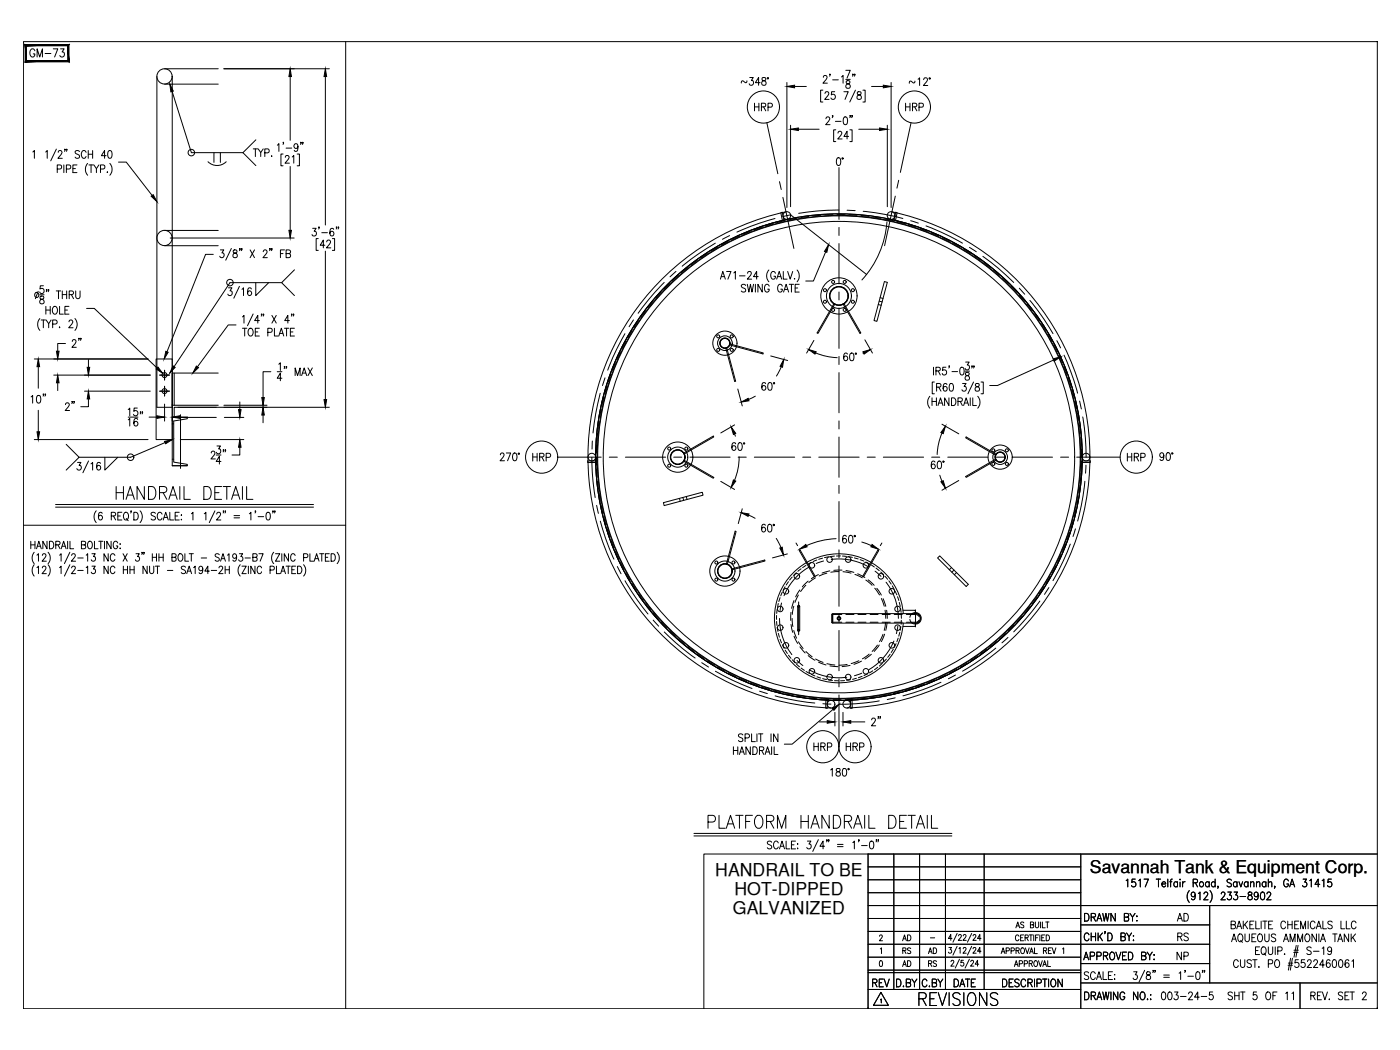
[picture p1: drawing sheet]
<svg xmlns="http://www.w3.org/2000/svg" width="610mm" height="457mm" viewBox="0 0 610 457" stroke-linecap="round" stroke-linejoin="round" font-family="sans-serif">
<defs><g id="words">
<g font-size="9.7">
<text x="49.7" y="218.7">HANDRAIL DETAIL</text>
<text x="307.3" y="361.9">PLATFORM HANDRAIL DETAIL</text>
<text x="399.3" y="439.2">REVISIONS</text>
</g>
<g font-size="7.7">
<text x="311.4" y="381.2">HANDRAIL TO BE</text>
<text x="474.6" y="380.3">Savannah Tank &amp; Equipment Corp.</text>
<text x="319.8" y="389.7">HOT-DIPPED</text>
<text x="319.1" y="398.1">GALVANIZED</text>
</g>
<g font-size="7.5">
<text x="30.3" y="152.4">2&quot;</text>
<text x="12.7" y="176.7">10&quot;</text>
<text x="33.5" y="179.9" transform="rotate(-90 33.5 179.9)">2&quot;</text>
<text x="378.5" y="317.1">2&quot;</text>
<text x="535.5" y="411.7">AQUEOUS AMMONIA TANK</text>
</g>
<g font-size="7.1">
<text x="12" y="26.1">GM-73</text>
<text x="109.4" y="69.5">TYP.</text>
<text x="366.5" y="158.4">60°</text>
<text x="231.1" y="202.1">HRP</text>
<text x="490" y="202.1">HRP</text>
<text x="404.6" y="205.3">60°</text>
<text x="365.8" y="237.8">60°</text>
<text x="353.5" y="328.1">HRP</text>
<text x="367.6" y="328.1">HRP</text>
<text x="535.2" y="405.7">BAKELITE CHEMICALS LLC</text>
<text x="511.9" y="411">RS</text>
<text x="379.2" y="431.1">REV</text>
<text x="389.5" y="431.1">D.BY</text>
<text x="400.8" y="431.1">C.BY</text>
<text x="414.5" y="431.1">DATE</text>
<text x="435.7" y="431.1">DESCRIPTION</text>
<text x="471.3" y="427.9">SCALE:</text>
</g>
<g font-size="6.6">
<text x="327.7" y="49.4">HRP</text>
<text x="393.3" y="49.4">HRP</text>
<text x="330.9" y="171.1">60°</text>
<text x="317.9" y="197.2">60°</text>
<text x="330.9" y="232.8">60°</text>
<text x="12.3" y="240.2">HANDRAIL BOLTING:</text>
<text x="471.3" y="402.2">DRAWN BY:</text>
<text x="511.9" y="402.2">AD</text>
<text x="471" y="419.1">APPROVED BY:</text>
<text x="511.5" y="419.1">NP</text>
<text x="471.3" y="436.4">DRAWING NO.:</text>
<text x="504.8" y="436.4">003-24-5</text>
<text x="533.8" y="436.4">SHT 5 OF 11</text>
<text x="569.7" y="436.4">REV. SET 2</text>
</g>
<text font-size="6.2" x="392.3" y="411">AD</text>
<g font-size="5.7">
<text x="392.3" y="416.3">RS</text>
<text x="403.2" y="416.3">AD</text>
<text x="435" y="416.3">APPROVAL REV 1</text>
<text x="392.3" y="421.9">AD</text>
<text x="403.6" y="421.9">RS</text>
<text x="441" y="421.9">APPROVAL</text>
</g>
<text font-size="2.6" x="404.3" y="409.6">-</text>
</g></defs>
<!-- layer: 0 -->
<g fill="none" stroke="#000" stroke-width=".44">
<path d="M10.2 18.1h589.5v421.1h-589.5zM150.5 18.1v421.1M10.2 228.7h140.3M378 371.9h-71.5v67.3M378 377.5h92.6M378 371.9v67.3M378 371.9h221.7M389.2 371.9v58.9M400.4 371.9v58.9M411.7 371.9v58.9M428.5 371.9v58.9M470.6 371.9v67.3"/>
<path d="M378 383.1h92.6M378 388.7h92.6M378 399.9h92.6M378 394.3h221.7M526.7 394.3v33.7M378 416.8h92.6M378 405.6h92.6M378 411.2h148.7M470.6 419.6h56.1M470.6 402.7h56.1M378 423.5h92.6M378 422.4h92.6"/>
<path d="M378 430.8h92.6M470.6 428h129.1M566.1 428v11.2"/>
</g>
<!-- layer: TEXT -->
<g fill="none" stroke="#000" stroke-width=".44">
<path d="M14.9 245.9a3.9 3.9 0 0 0 0 4.9M14.9 240.5a3.9 3.9 0 0 0 0 4.9M16.1 247.2l.6-.7v3.3M16.1 241.7l.6-.6v3.3M18.4 247.3l.3-.6 .8-.2 .5 1-1.7 2.3h1.9M18.4 241.9l.3-.6 .8-.2 .5 .9-1.7 2.4h1.9M20.9 245.9a3.7 3.7 0 0 1 0 4.9M20.9 240.5a3.7 3.7 0 0 1 0 4.9M25.9 247.2l.7-.7v3.3M25.9 241.7l.7-.6v3.3M30.4 245.9l-2.3 4.9M30.4 240.5l-2.3 4.9"/>
<path d="M31.2 247.3l.3-.6 .7-.2 .6 1-1.7 2.3h1.8M31.2 241.9l.3-.6 .7-.2 .6 .9-1.7 2.4h1.8M33.9 248.4h2.3M33.9 243h2.3M37.5 247.2l.7-.7v3.3M37.5 241.7l.7-.6v3.3M40 246.5h1.5l-.8 1.2a1 1 0 0 1 .8 1.6 1 1 0 0 1-1.8-.2M40 241.1h1.5l-.8 1.2a1 1 0 0 1 .8 1.6 1 1 0 0 1-1.8-.2M47.1 246.5v3.3l-1.8-3.3v3.3M47.1 241.1v3.3l-1.8-3.3v3.3M50 247.3a1.02 1.02 0 0 0-1.2-.8 1.02 1.02 0 0 0-.8 1.2v.9a1.02 1.02 0 0 0 .8 1.2 1.02 1.02 0 0 0 1.2-.8M50 241.9a1.02 1.02 0 0 0-1.2-.8 1.02 1.02 0 0 0-.8 1.2v.8a1.02 1.02 0 0 0 .8 1.3 1.02 1.02 0 0 0 1.2-.8"/>
<path d="M53.6 241.1l1.8 3.3M53.7 246.5v3.3M53.7 248.1h1.8M55.4 241.1l-1.8 3.3M55.5 246.5v3.3M56.6 248.1h1.8M56.6 246.5v3.3M58.4 246.5v3.3M59.2 241.1h1.4l-.7 1.2a.99 .99 0 0 1 .8 1.6 .99 .99 0 0 1-1.7-.2M62 240.6h-.3h.3l-.3 .8M62.8 240.6h-.3h.3l-.3 .8M64.1 246.5v3.3l-1.8-3.3v3.3"/>
<path d="M65.1 246.5v2.3l.8 1 .9-.5 .2-2.8M66.3 241.1v3.3M66.3 242.7h1.8M67.6 246.5h1.9M68.1 241.1v3.3M68.6 246.5v3.3M69.2 242.7h1.9M69.2 241.1v3.3M71.1 241.1v3.3M72.9 248.4h2.4M74.9 242.7l1.5-.2 .2-1.1-1.7-.3v3.3l1.7-.3 .1-.8-.6-.6M78 241.3l.3-.2a1.66 1.66 0 0 1 1.4 1.6 1.66 1.66 0 0 1-1.4 1.7 2.07 2.07 0 0 1-.3-3.1z"/>
<path d="M80.5 241.1v3.3h1.6M80.8 247a.93 .93 0 0 0-1.2-.5 .93 .93 0 0 0-.5 1.1l1.7 1.2a.99 .99 0 0 1-.8 1 .99 .99 0 0 1-1.1-.5M81.3 249.8l1.1-3.3 1 3.3M81.7 248.7h1.3M82.4 241.1h1.8M83.3 241.1v3.3M84.3 247.2l.7-.7v3.3M87.6 243h2.4M88.3 247.6a.88 .88 0 0 1-1.3 .7 .88 .88 0 0 1-.2-1.4 .88 .88 0 0 1 1.4 .1l.1 .6a1.55 1.55 0 0 1-1.1 2.2l-.5-.5M91.2 248.7h-2l1.3-2.2v3.3M92 248.4h2.3M95.4 247.3l.3-.6 .7-.2 .6 1-1.8 2.3h1.9"/>
<path d="M95.5 241.6a.91 .91 0 0 0-1.2-.5 .91 .91 0 0 0-.5 1.1l1.4 .8 .3 .9a1.08 1.08 0 0 1-1.8 0M96 244.4l1.1-3.3 1.1 3.3M96.4 243.3h1.3M98 248.1h1.9M98 246.5v3.3M99 241.7l.7-.6v3.3M99.9 246.5v3.3M103 242.2a.87 .87 0 0 1-1.2 .7 .87 .87 0 0 1-.3-1.3 .87 .87 0 0 1 1.4 0l.1 .6a1.61 1.61 0 0 1-1 2.2l-.6-.5M104.2 241.1h1.4l-.8 1.2a1 1 0 0 1 .9 1.6 1 1 0 0 1-1.8-.2M104.6 245.9a3.7 3.7 0 0 0 0 4.9M105.4 246.5h1.8l-1.8 3.3h1.8M106.7 243h2.3"/>
<path d="M108.1 246.5v3.3M110.1 242.7l1.6-.2 .1-1.1-1.7-.3v3.3l1.7-.3 .2-.8-.7-.6M111 246.5v3.3l-1.8-3.3v3.3M112.7 241.1h1.9l-1.3 3.3M113.9 247.3a1 1 0 0 0-1.2-.8 1 1 0 0 0-.7 1.2v.9a1 1 0 0 0 .7 1.2 1 1 0 0 0 1.2-.8M117.6 248.2l1.6-.1 .1-1.3-1.7-.3v3.3M119.2 240.5a3.7 3.7 0 0 0 0 4.9M120 241.1h1.8l-1.8 3.3h1.8M120.4 246.5v3.3h1.5M122.2 249.8l1.1-3.3 1 3.3M122.6 248.7h1.3M122.7 241.1v3.3"/>
<path d="M124.6 246.5h1.8M125.5 246.5v3.3M125.6 241.1v3.3l-1.8-3.3v3.3M127.1 248.1h1M128.5 241.9a1 1 0 0 0-1.2-.8 1 1 0 0 0-.7 1.2v.8a1 1 0 0 0 .7 1.3 1 1 0 0 0 1.2-.8M128.8 246.5h-1.7v3.3h1.7M129.6 246.5a1.65 1.65 0 0 1 1.9 1.7 1.65 1.65 0 0 1-1.9 1.6zM132.2 245.9a3.7 3.7 0 0 1 0 4.9M132.2 242.8l1.6-.1 .3-.5-.2-.8-1.7-.3v3.3M134.9 241.1v3.3h1.7M136.8 244.4l1.1-3.3 1 3.3M137.2 243.3h1.3"/>
<path d="M139.2 241.1h1.8M140.1 241.1v3.3M141.7 242.7h1M143.4 241.1h-1.7v3.3h1.7M144.2 241.1a1.65 1.65 0 0 1 1.8 1.6 1.65 1.65 0 0 1-1.8 1.7zM146.8 240.5a3.7 3.7 0 0 1 0 4.9M490.4 383.5l.7-.7v3.4M494.3 382.8h-1.3l-.2 1.5a1.04 1.04 0 0 1 1.6 0 1.04 1.04 0 0 1-.2 1.5 1.04 1.04 0 0 1-1.5-.3M495.8 383.5l.7-.7v3.4M498.2 382.8h1.9l-1.4 3.4M503.5 382.8h1.9M504.4 382.8v3.4"/>
<path d="M505.9 384.9h1.7l-.2-.6a.96 .96 0 0 0-1.3 .1 .96 .96 0 0 0 .1 1.4 .96 .96 0 0 0 1.4-.1M508.5 382.8v3.4M509.3 383.9h1M510.4 382.8l-.5 .2-.2 .5v2.7M512.7 384.4l-.2-.3a1.01 1.01 0 0 0-1.4 1 1.01 1.01 0 0 0 1.4 .9l.2-.3M512.7 383.9v2.3M513.8 382.8v.3zM513.8 384.1v2.1M514.9 383.9v2.3M516 383.9a.94 .94 0 0 0-1.1 1M517.8 387.8a3.9 3.9 0 0 0 0 5.1M519.5 384.4l1.7-.1 .2-.5-.2-.8-1.7-.2v3.4"/>
<path d="M520.4 389.6a.9 .9 0 0 1-1 .9 .9 .9 0 0 1-.7-1.1l.8-1a1.98 1.98 0 0 1 .1 3.4l-.6-.2-.2-.3M520.5 384.4l.9 1.8M521.8 389.1l.7-.7v3.4M524.2 389.2l.6-.8 .8 .2 .3 .5-.4 1.1-1.4 1.6h1.9M526.5 384.4a1.06 1.06 0 0 0-1.7 .4 1.06 1.06 0 0 0 1.2 1.4l.5-.5M526.5 383.9v2.3M526.9 387.8a3.9 3.9 0 0 1 0 5.1M529.1 384.4a1.06 1.06 0 0 0-1.8 .4 1.06 1.06 0 0 0 1.3 1.4l.5-.5M529.1 382.8v3.4M530.5 386h-.3h.3l-.3 .8M531.8 389.2l.5-.8 .8 .2 .3 .5-.4 1.1-1.4 1.6h2M534.6 388.4h1.5l-.8 1.3a1.03 1.03 0 0 1 .9 1.6 1.03 1.03 0 0 1-1.8-.1"/>
<path d="M536.2 383.3a1.01 1.01 0 0 0-1.1-.5 1.01 1.01 0 0 0-.8 .8l.3 .5 1.3 .6 .3 1a1.16 1.16 0 0 1-1.9 0M537.4 388.4h1.4l-.8 1.3a1.03 1.03 0 0 1 .9 1.6 1.03 1.03 0 0 1-1.8-.1M538.6 384.4l-.2-.3a1.01 1.01 0 0 0-1.4 1 1.01 1.01 0 0 0 1.4 .9l.2-.3M538.6 383.9v2.3M539.5 383.9l.8 2.3 .8-2.3M539.9 390.4h2.5M543.4 384.4l-.2-.3a1.03 1.03 0 0 0-1.4 1 1.03 1.03 0 0 0 1.4 .9l.2-.3M543.4 383.9v2.3M543.6 388.6v1a1.23 1.23 0 0 1 1.5 .7 1.23 1.23 0 0 1-.5 1.5 1 1 0 0 1-1.3-.8 1 1 0 0 1 .9-1.1l.8-.3 .1-.7a.98 .98 0 0 0-1.5-.3zM544.5 384.6l.7-.7 .7 .2 .1 2.1M544.5 383.9v2.3M547.1 384.6l.7-.7 .7 .2 .1 2.1"/>
<path d="M547.1 383.9v2.3M547.9 389.6a.96 .96 0 0 1-1.4 .8 .96 .96 0 0 1-.3-1.5l.7-.5a1.85 1.85 0 0 1 1 1.8 1.85 1.85 0 0 1-1.1 1.6l-.6-.5M549.2 388.6l.7-.2a2.16 2.16 0 0 1 0 3.4h-.3a2.34 2.34 0 0 1-.4-3.2zM551.2 384.4a1.06 1.06 0 0 0-1.8 .4 1.06 1.06 0 0 0 1.3 1.4l.5-.5M551.2 383.9v2.3M551.7 389.2l.5-.8h.6l.5 .7-.4 1.1-1.4 1.6h2M552.3 384.6l.7-.7 .7 .2 .1 2.1M552.3 382.8v3.4M555.1 386h-.2h.2l-.2 .8M561 383.6a1.07 1.07 0 0 0-1.3-.8 1.07 1.07 0 0 0-.7 1.3v.8a1.06 1.06 0 0 0 1 1.3 1.06 1.06 0 0 0 1-1.3h-.7M561.5 386.2l1.1-3.4 1.1 3.4M562 385.1h1.3"/>
<path d="M567.4 382.8h1.5l-.8 1.3a1.01 1.01 0 0 1 .8 1.6 1.01 1.01 0 0 1-1.7-.2M570.3 383.5l.7-.7v3.4M574.7 385.1h-2.1l1.4-2.3v3.4M575.7 383.5l.7-.7v3.4M579.7 382.8h-1.4l-.1 1.5a1.04 1.04 0 0 1 1.5 0 1.04 1.04 0 0 1-.1 1.5 1.04 1.04 0 0 1-1.6-.3M383 407.7l.2-.5a.69 .69 0 0 1 .9 .2 .69 .69 0 0 1-.2 1l-1 1.2h1.4M383.2 418.4l.3-.1a1.4 1.4 0 0 1 .8 1.3 1.4 1.4 0 0 1-.8 1.2l-.6-1zM383.3 413.2l.5-.5v2.5M413.2 412.6h1.1l-.6 .9a.77 .77 0 0 1 .6 1.2 .77 .77 0 0 1-1.3-.1M414.1 418.7l.2-.4 .6-.2 .4 .8-1.3 1.8h1.4M414.5 408.6h-1.5l1-1.7v2.6M416.8 412l-1.9 3.9"/>
<path d="M416.8 406.5l-1.9 3.8M417.4 407.5l.4-.6 .8 .5-1.3 2.1h1.4M417.6 413l.5-.4v2.5M417.8 417.7l-1.8 3.8M419.4 413.1l.4-.5h.6l.3 .4-.3 .9-1.1 1.2h1.4M419.4 407.5l.2-.5a.69 .69 0 0 1 1 .3 .69 .69 0 0 1-.2 .9l-1.1 1.3h1.4M419.5 418.1h-1l-.1 1.1a.78 .78 0 0 1 1.2 .1 .78 .78 0 0 1-.2 1.1 .78 .78 0 0 1-1.1-.2M422.1 417.7l-1.9 3.8M422.7 418.7l.1-.3a.62 .62 0 0 1 .9-.2 .62 .62 0 0 1 .1 .9l-1.2 1.6h1.4M423.1 412l-1.9 3.9M423.1 406.5l-1.9 3.8M423.7 413.1l.4-.5h.6l.2 .4-1.3 2.1h1.5"/>
<path d="M423.7 407.5l.4-.6 .8 .5-1.3 2.1h1.5M426.2 419.8h-1.6l1-1.7v2.6M427.2 414.2h-1.6l1.1-1.6v2.5M427.2 408.6h-1.6l1.1-1.7v2.6M442.3 404l.9-2.5 .8 2.5M442.7 403.2h1M443.7 407.7a.79 .79 0 0 0-1-.6 .79 .79 0 0 0-.5 1v.6a.79 .79 0 0 0 .5 .9 .79 .79 0 0 0 1-.6M444.4 408.3h.8M445.7 407.1h-1.3v2.5h1.3M445.8 401.8l-.5-.3-.9 .3 .2 .6 1.1 .6 .1 .7-.5 .3-.9-.3M446.3 408.3l1.3-.1v-1l-1.3-.1v2.5M447 408.3l.7 1.3"/>
<path d="M448.2 407.1h1.4M448.7 402.7l1.2-.1 .1-.9-1.3-.2v2.5l1.3-.3 .1-.5-.5-.5M448.9 407.1v2.5M450.1 407.1v2.5M450.8 401.5l.1 2.2 .5 .3 .7-.3 .2-2.2M450.9 408.3h.9M452.3 407.1h-1.4v2.5M452.8 407.1v2.5M453.1 401.5v2.5M453.6 408.3h.8M453.9 401.5v2.5h1.2M454.9 407.1h-1.3v2.5h1.3"/>
<path d="M455.3 401.5h1.5M455.5 407.1a1.28 1.28 0 0 1 1.5 1.3 1.28 1.28 0 0 1-1.5 1.2zM456 401.5v2.5M474.2 407a1.05 1.05 0 0 0-1.3-.7 1.05 1.05 0 0 0-.8 1.3v.8a1.04 1.04 0 0 0 .8 1.2 1.04 1.04 0 0 0 1.3-.8M475.1 406.2v3.4M475.1 407.9h1.9M477 406.2v3.4M478.1 406.2v3.4M478.8 407.7l1.2 1.9M480 406.2l-1.9 2.3M481.3 405.8h-.3h.3l-.3 .8M482.4 406.2a1.71 1.71 0 0 1 1.9 1.7 1.71 1.71 0 0 1-1.9 1.7z"/>
<path d="M488.1 407.9l1.6-.2 .3-.5-.3-.8-1.6-.2v3.4h1.2l.6-.3 .1-.8-.7-.6M490.5 406.2l1.1 1.7v1.7M492.7 406.2l-1.1 1.7M493.6 407.4v.3zM493.6 409.3v.3zM539.2 418.7a1.07 1.07 0 0 0-1.3-.8 1.07 1.07 0 0 0-.8 1.3v.8a1.06 1.06 0 0 0 .8 1.3 1.06 1.06 0 0 0 1.3-.8M540.1 417.9v2.4a.95 .95 0 0 0 1 1 .95 .95 0 0 0 .9-1v-2.4M544.9 418.4a1.01 1.01 0 0 0-1.1-.6 1.01 1.01 0 0 0-.8 .9l.2 .5 1.4 .6 .3 1a1.16 1.16 0 0 1-1.9 0M545.5 417.9h1.9M546.4 417.9v3.4M548.5 412.3h-1.8v3.3h1.8M549.4 412.8l.5-.5a1.83 1.83 0 0 1 1.4 1.5 1.83 1.83 0 0 1-.8 1.8 1.77 1.77 0 0 1-1.1-2.8z"/>
<path d="M550.4 415l.8 1M552.3 419.7l1.6-.2 .3-.5-.3-.9-1.6-.2v3.4M552.3 412.3v2.4a.95 .95 0 0 0 .9 1 .95 .95 0 0 0 1-1v-2.4M555.3 412.3v3.3M555.5 418.1l.3-.2a1.72 1.72 0 0 1 1.4 1.7 1.72 1.72 0 0 1-1.4 1.7 2.13 2.13 0 0 1-.3-3.2zM556.4 414.1l1.6-.2 .3-.5-.1-.8-1.8-.3v3.3M559.2 415.5h.3zM561 419.4h1.9M562 417.3l-1 5.1M562.8 417.3l-1 5.1M563.3 414.7h1.9M564.4 411.7l-1 5.1"/>
<path d="M565.2 411.7l-.9 5.1M565.3 417.9h-1.3l-.1 1.5a1.04 1.04 0 0 1 1.5 0 1.04 1.04 0 0 1-.2 1.5 1.04 1.04 0 0 1-1.5-.3M568.1 417.9h-1.4l-.1 1.5a1.04 1.04 0 0 1 1.5 0 1.04 1.04 0 0 1-.1 1.5 1.04 1.04 0 0 1-1.6-.3M569.3 418.7l.3-.6a.94 .94 0 0 1 1.3 .3 .94 .94 0 0 1-.3 1.3l-1.4 1.6h1.9M570.9 412.8a1.03 1.03 0 0 0-1-.5 1.03 1.03 0 0 0-.9 .8l.3 .5 1.4 .6 .2 .5v.5l-.6 .4-1.3-.4M572 418.7l.3-.6 .8-.2 .6 1-1.8 2.4h1.9M575.7 412.9l.7-.6v3.3M579.1 418.4a.76 .76 0 0 0-1.2-.3l-.3 .5a2.14 2.14 0 0 0 .7 2.7 .96 .96 0 0 0 .9-1.4 .96 .96 0 0 0-1.6-.2l-.1 .5M579.8 413.4l-.1 .5a.93 .93 0 0 1-1.4 .1 .93 .93 0 0 1 0-1.3 .93 .93 0 0 1 1.4 .1l.1 .6a1.58 1.58 0 0 1-1.1 2.2l-.5-.4M580.5 418.1l.7-.2a2.17 2.17 0 0 1 0 3.4h-.3a2.39 2.39 0 0 1-.4-3.2zM583.2 418.1l.7-.2a2.1 2.1 0 0 1 0 3.4h-.3a2.46 2.46 0 0 1-.4-3.2zM587.3 418.4l-.1-.3-.7-.2a1.92 1.92 0 0 0 .1 3.4 .99 .99 0 0 0 .8-1.5 .99 .99 0 0 0-1.6-.1l-.1 .5"/>
<path d="M588.7 418.6l.7-.7v3.4M383.4 435.3l.3-.3v1.7M383.6 432.1l3.2 5.6h-6.4zM493.6 423.1h1.5l-.8 1.3a1.01 1.01 0 0 1 .8 1.6 1.01 1.01 0 0 1-1.7-.1M498.4 422.5l-2.4 5.1M499.3 423.3v1a1.32 1.32 0 0 1 1.5 .5 1.32 1.32 0 0 1-.1 1.6 1.08 1.08 0 0 1-1.7-.8 1.08 1.08 0 0 1 1.5-1.2l.4-.8a.98 .98 0 0 0-1.6-.3zM502.2 422.7h-.3h.3l-.3 .8M503 422.7h-.2h.2l-.2 .8M506.7 424.6h2.5M506.7 425.5h2.5M513.4 423.8l.7-.7v3.4M516.1 422.7h-.2h.2l-.2 .8"/>
<path d="M517.2 425.1h2.5M521 423.3l.7-.2a2.16 2.16 0 0 1 0 3.4h-.3a2.46 2.46 0 0 1-.4-3.2zM523.8 422.7h-.3h.3l-.3 .8M524.6 422.7h-.3h.3l-.3 .8M548.2 420.9v.4zM560.9 420.3h1.9M576.7 420.2h-2.1l1.4-2.3v3.4"/>
<circle cx="523.2" cy="385" r="1.05"/>
</g>
<!-- layer: DIM -->
<g fill="none" stroke="#000" stroke-width=".44">
<path d="M75 39.8l8.3 26.7h22.5M97.5 29.9h45.9M126.4 33.3v27.8M141.7 33.3v64.7M325.2 35.2l-.3 .8-1.7-.8-.4 1M326.5 33.8h1.5l-.8 1.2a1.02 1.02 0 0 1 .8 1.6 1.02 1.02 0 0 1-1.8-.1M331 36h-2.1l1.4-2.2v3.3M331.9 33.9v1a1.34 1.34 0 0 1 1.4 .6 1.34 1.34 0 0 1 0 1.5 1.1 1.1 0 0 1-1.7-.8 1.1 1.1 0 0 1 1.4-1.2l.4-.8a1.01 1.01 0 0 0-1.5-.3zM342.6 35.9v54.5M346 37.6h5.1M358.3 39.3h-1v5.1h1M358.5 33.7l.5-.8 .9 .1 .2 .5-.4 1.1-1.4 1.6h1.9"/>
<path d="M361.5 32.4h-.3h.3l-.3 .8M362.6 34.8h2.4M363.5 39.9h-1.4l-.1 1.5a1.05 1.05 0 0 1 1.5 0 1.05 1.05 0 0 1-.2 1.6 1.05 1.05 0 0 1-1.5-.4M366.4 33.5l.7-.6v3.3M367.4 39.9h1.9l-1.4 3.4M368.3 30.6h1.9l-1.4 3.4M368.3 34.6h1.9M368.6 35.3v.9a1.36 1.36 0 0 1 1.4 .6 1.36 1.36 0 0 1-.1 1.5 1.1 1.1 0 0 1-1.7-.7 1.1 1.1 0 0 1 1.5-1.2l.4-.8a.98 .98 0 0 0-1.5-.3zM371.5 32.4h-.3h.3l-.3 .8M372.3 32.4h-.3h.3l-.3 .8M372.5 39.3l-2.5 5.1M375.7 39.3h1v5.1h-1"/>
<path d="M379.5 37.6h5.1M388 35.9v54.5M398.4 35.3l-.4 .8-1.6-.8-.5 1M399.7 34.5l.7-.6v3.3M402.2 34.7l.5-.8 .9 .1 .2 .5-.4 1.1-1.3 1.6h1.9M344.2 54.5v35.5M347.6 56.3h9.1M359.2 40.7l.3-.6 .8-.2 .6 1-1.8 2.4h1.9M359.6 51.7l.6-.8h.6l.5 .6-.4 1.2-1.4 1.6h1.9M362.7 50.4h-.3h.3l-.3 .8M363.8 52.8h2.4M363.9 56.5h-.9v5.2h.9"/>
<path d="M364.9 58l.5-.8h.6l.6 .6-.5 1.1-1.3 1.6h1.9M367.6 51.1l.6-.2a2.16 2.16 0 0 1 0 3.4h-.3a2.39 2.39 0 0 1-.3-3.2zM369.5 59.4h-2l1.3-2.2v3.3M370.1 56.5h.9v5.2h-.9M370.3 50.4h-.3h.3l-.3 .8M371.1 50.4h-.3h.3l-.3 .8M373.4 40.1v.9a1.35 1.35 0 0 1 1.4 .6 1.35 1.35 0 0 1 0 1.5 1.09 1.09 0 0 1-1.7-.7 1.09 1.09 0 0 1 1.4-1.2l.4-.8a1.06 1.06 0 0 0-1.5-.3zM373.9 56.3h9.1M386.4 54.5v35.5M14.3 66.2l.7-.7v3.4M19.9 66.2l.7-.7v3.4M24.5 64.9l-2.4 5.1"/>
<path d="M24.9 73.6l1.7-.2 .1-1.3-1.8-.3v3.4M25.3 66.4l.6-.9h.5l.6 .7-.4 1.1-1.4 1.6h1.9M27.8 71.8v3.4M28.3 65.1h-.2h.2l-.2 .8M28.9 73.6l1.6-.2 .3-.5-.1-.8-1.8-.3v3.4M29.2 65.1h-.3h.3l-.3 .8M31.7 73.4h1.1M33.5 71.8h-1.8v3.4h1.8M34.6 66a.95 .95 0 0 0-1.2-.5 .95 .95 0 0 0-.6 1.2l1.7 .9a.81 .81 0 0 1-.6 1.3l-1.2-.5M37.5 66.4a1.06 1.06 0 0 0-1.3-.8 1.06 1.06 0 0 0-.8 1.2v.8a1.07 1.07 0 0 0 .8 1.3 1.07 1.07 0 0 0 1.3-.8M38.2 71.2a3.8 3.8 0 0 0 0 5.1M38.4 65.5v3.4"/>
<path d="M38.4 67.2h1.9M38.7 71.8h1.9M39.7 71.8v3.4M40.3 65.5v3.4M40.9 71.8l1.1 1.6v1.8M43.1 71.8l-1.1 1.6M43.8 73.6l1.6-.2 .3-.5-.2-.8-1.7-.3v3.4M46.2 67.8h-2.1l1.4-2.3v3.4M46.6 75h.3zM47.3 65.7l.7-.2a2.16 2.16 0 0 1 0 3.4h-.3a2.39 2.39 0 0 1-.4-3.2zM47.8 71.2a3.8 3.8 0 0 1 0 5.1M51.6 70.6h3.4l11.2 14.5"/>
<path d="M90.6 70.4a5.6 5.6 0 0 0 7.9 0M93.2 66.5v4.2M96 66.5v4.2M105.8 66.5l5.6 5.6M111.4 60.9l-5.6 5.6M123.3 67.1h-1v5.1h1M123.5 62.1h-.3h.3l-.3 .8M124.2 68.5l.6-.8h.5l.6 .6-.4 1.1-1.4 1.6h1.9M124.6 64.5h2.4M126.4 72.5v27.8M127.2 68.3l.7-.6v3.3M129.4 67.1h1v5.1h-1"/>
<path d="M129.7 63.7a.91 .91 0 0 1-1 1 .91 .91 0 0 1-.7-1.2l.8-1a1.98 1.98 0 0 1 .1 3.4l-.8-.4M131.1 62.1h-.3h.3l-.3 .8M131.9 62.1h-.3h.3l-.3 .8M364.6 68.8l.7-.1a2.16 2.16 0 0 1 0 3.4h-.3a2.39 2.39 0 0 1-.4-3.3zM136.1 99.4h1.6l-.9 1.3a1.02 1.02 0 0 1 .9 1.6 1.02 1.02 0 0 1-1.8-.2M139 98.9h-.3h.3l-.3 .8M145.3 99.9l-.8-.5a1.89 1.89 0 0 0 .1 3.4 .95 .95 0 0 0 .9-1 .95 .95 0 0 0-.9-.9 .95 .95 0 0 0-1 .8M146.6 98.9h-.2h.2l-.2 .8M147.5 98.9h-.3h.3l-.3 .8M74.1 103.6h54M92.9 110.8h-3.4l-16.8 42.4M96 108.8h1.4l-.8 1.3a1 1 0 0 1 .8 1.6 1 1 0 0 1-1.7-.1"/>
<path d="M100.7 108.2l-2.4 5.1M101.7 109v1a1.32 1.32 0 0 1 1.4 .5 1.32 1.32 0 0 1-.1 1.5 1.08 1.08 0 0 1-1.7-.7 1.08 1.08 0 0 1 1.5-1.2l.4-.8a.98 .98 0 0 0-1.5-.3zM104.5 108.3h-.2h.2l-.2 .8M105.4 108.3h-.3h.3l-.3 .8M108.9 108.8l1.9 3.4M110.8 108.8l-1.9 3.4M114.6 109.6l.6-.8h.5l.6 .6-.4 1.2-1.4 1.6h1.9M117.6 108.3h-.2h.2l-.2 .8M118.4 108.3h-.2h.2l-.2 .8M122.1 110.4h1.1M123.9 108.8h-1.8v3.4M124.6 110.4l1.6-.1 .3-.5-.3-.8-1.6-.2v3.4h1.2l.6-.3 .1-.8-.7-.7"/>
<path d="M128.2 117.5l-5.6 5.6 5.6 5.6M138.6 103.9h-.9v5.1h.9M140.1 101.3h2.5M141.5 106.8h-2.1l1.4-2.3v3.4M141.7 109.4v64.6M142.3 105.3l.5-.8h.6l.5 .7-.4 1.1-1.4 1.6h1.9M144.7 103.9h1v5.1h-1M316.4 118.2h1.9l-1.4 3.4M319.5 118.8l.7-.6v3.4M325.5 119l.6-.8h.5l.5 .6-.3 1.1-1.4 1.7h1.9M334.8 117.6a3.8 3.8 0 0 0 0 5.1M337.6 119a1.04 1.04 0 0 0-1.2-.8 1.04 1.04 0 0 0-.8 1.3v.8a1.05 1.05 0 0 0 1 1.3 1.05 1.05 0 0 0 1-1.3h-.6"/>
<path d="M341.1 118.2v3.4h1.6M343 118.2l1.1 3.4 1.1-3.4M347.1 117.6a3.9 3.9 0 0 1 0 5.1M359.5 109.7l-5.3 12.7h-3.4M16.6 126.8l-1.2 3.3M17.3 128.4h1.9M17.3 138.7a4 4 0 0 0 0 5.2M17.6 129.1v1a1.32 1.32 0 0 1 1.4 .5 1.32 1.32 0 0 1-.1 1.5 1.1 1.1 0 0 1-1.7-.7 1.1 1.1 0 0 1 1.5-1.2l.4-.8a1.01 1.01 0 0 0-1.5-.3zM17.9 139.3h1.9M18.9 139.3v3.4M18.9 124.4h-1.3l-.2 1.5a1.05 1.05 0 0 1 1.6 0 1.05 1.05 0 0 1-.2 1.5 1.05 1.05 0 0 1-1.5-.3M20 133.4v3.4"/>
<path d="M20 135h1.9M20.1 139.3l1.1 1.6v1.8M20.4 126.2h-.3h.3l-.3 .8M21.2 126.2h-.2h.2l-.2 .8M21.9 133.4v3.4M22.3 139.3l-1.1 1.6M23.4 133.6a1.56 1.56 0 0 1 1.7 .8 1.56 1.56 0 0 1-.4 1.9l-.2 .3a1.56 1.56 0 0 1-1.8-.8 1.56 1.56 0 0 1 .4-1.9zM24.5 126.7h1.9M25.5 126.7v3.4M25.9 133.4v3.4h1.7M27.1 126.7v3.4M27.1 128.3h1.9"/>
<path d="M28.3 135h1.1M29 126.7v3.4M30 133.4h-1.7v3.4h1.7M30.1 128.3l1.6-.2 .3-.5-.3-.8-1.6-.1v3.4M31.1 128.3l.9 1.8M32.6 138.7a3.9 3.9 0 0 1 0 5.2M33 126.7v2.4a.95 .95 0 0 0 .9 1 .95 .95 0 0 0 1-1v-2.4M37.7 134.3h3.3l27.4 25.9M99.5 125.3h1.5l-.9 1.3a1.02 1.02 0 0 1 .9 1.6 1.02 1.02 0 0 1-1.8-.1M104.3 124.7l-2.5 5.2M105.4 126l.6-.7v3.4M105.6 138l.6-.7v3.4"/>
<path d="M109.4 125.8l-.1-.3-.7-.2a1.96 1.96 0 0 0 .1 3.4 1 1 0 0 0 .9-1.3 1 1 0 0 0-1.4-.6l-.4 .8M110.2 136.7l-2.4 5.1M111.4 123.1v5.6l5.6-5.6M112.9 139.6h-2l1.4-2.3v3.4M114 136.8h-.3h.3l-.3 .8M114.8 136.8h-.2h.2l-.2 .8M118.4 137.3l1.9 3.4M120.3 137.3l-1.9 3.4M122.6 123.1h-22.5l-24.3 36.6M126 139.6h-2l1.3-2.3v3.4M127.1 136.8h-.2h.2l-.2 .8M127.9 136.8h-.2h.2l-.2 .8"/>
<path d="M313.7 121.6l1-3.4 1.1 3.4M314.1 120.5h1.3M322 120.1h2.4M324.7 124.3a1.01 1.01 0 0 0-1.1-.5 1.01 1.01 0 0 0-.8 .8l.3 .5 1.3 .6 .3 1a1.16 1.16 0 0 1-1.9 0M325.4 123.8l.7 3.4 .7-3.4 .6 3.4 .7-3.4M328.9 123.8v3.4M330.1 120.5h-2l1.4-2.3v3.4M331.9 123.8v3.4l-1.9-3.4v3.4M334.9 124.6a1.05 1.05 0 0 0-1.3-.8 1.05 1.05 0 0 0-.7 1.3v.8a1.05 1.05 0 0 0 1 1.3 1.05 1.05 0 0 0 1-1.3h-.7M338.2 121.6l1.1-3.4 1.1 3.4M338.6 120.5h1.4M340.6 124.6a1.05 1.05 0 0 0-1.2-.8 1.05 1.05 0 0 0-.8 1.3v.8a1.05 1.05 0 0 0 1 1.3 1.05 1.05 0 0 0 1-1.3h-.6"/>
<path d="M341.2 127.2l1.1-3.4 1.1 3.4M341.6 126h1.4M343.6 123.8h2M344.6 123.8v3.4M346 121.3v.3zM346.2 125.4h1.1M348 123.8h-1.8v3.4h1.8M14.9 156.3h49.6M16.7 159.7v9.4M22.9 141.1l1.7-.2 .3-.4-.3-1-1.7-.2v3.4M25.9 142.4v.3zM28.5 149.6h-3.4v3.3"/>
<path d="M30 140.1l.3-.6a.94 .94 0 0 1 1.3 .3 .94 .94 0 0 1-.3 1.3l-1.4 1.6h1.9M38.5 156.6v3.3M102.8 141.5h-3.4l-13.4 18.2M105.6 142.9h1.9M106.5 142.9v3.4M108.6 143.1l.3-.2a1.72 1.72 0 0 1 1.4 1.7 1.72 1.72 0 0 1-1.4 1.7 2.13 2.13 0 0 1-.3-3.2zM111.2 144.5h1.1M112.9 142.9h-1.7v3.4h1.7M116.6 144.7l1.7-.2 .2-.4-.2-1-1.7-.2v3.4M119.5 142.9v3.4h1.6M121.4 146.3l1.1-3.4 1.1 3.4M121.4 158.6l.7-.6v3.3"/>
<path d="M121.8 145.2h1.4M123.9 142.9h1.9M124 159.7h-.3h.3l-.3 .8M124.8 142.9v3.4M124.8 159.7h-.3h.3l-.3 .8M126.4 144.5h1.1M128.2 142.9h-1.8v3.4h1.8M335.6 155l7.4 2M340.2 159.7l-2.1 4M354.4 148.2l-3.2 5.5M355.1 153.7l4.6 1.4 4.8 .6M376.6 148l3.3 5.7"/>
<path d="M406.5 159.9v3.4M411.9 159.9h-1.4l-.1 1.4a1.05 1.05 0 0 1 1.6 .1 1.05 1.05 0 0 1-.2 1.5 1.05 1.05 0 0 1-1.5-.3M413.4 159.4h-.3h.3l-.3 .8M420.5 157.7h1.5l-.8 1.2a1.02 1.02 0 0 1 .8 1.6 1.02 1.02 0 0 1-1.8-.1M423.4 159.4h-.3h.3l-.3 .8M424.2 159.4h-.3h.3l-.3 .8M458.8 156.8l-24.5 11.1h-3.4M16.7 178.7v9.3M23.4 163.3h42M25.1 166.7v3.4M36.8 170.3h28.6M38.5 173.7v3.4h-3.3"/>
<path d="M55.8 178.3l.7-.6v3.3M59.8 177.7h-1.4l-.1 1.4a1.05 1.05 0 0 1 1.5 0 1.05 1.05 0 0 1-.1 1.6 1.05 1.05 0 0 1-1.5-.3M61.3 179.4h-.3h.3l-.3 .8M62.1 179.4h-.3h.3l-.3 .8M71.7 176v7.4M75 176v7.4M77.5 177.3h65.9M97.5 176.5h18.8M104.4 175v3.4M117.9 161.9h-3.4v11.2M120.7 161.9h2.1M122.8 164.7h-2.1l1.4-2.3v3.4"/>
<path d="M128.5 163.5v-3.3l1.1 3.3 1.1-3.3v3.3M131.3 163.5l1.1-3.3 1.1 3.3M131.8 162.4h1.3M134.1 160.2l1.9 3.3M136 160.2l-1.9 3.3M321.3 169.4l1.9 7.4M328.9 172.5l-3 1.4M404.9 172.6a4 4 0 0 0 0 5.1M405.8 173.2v3.4M405.8 174.8h1.9M406.9 166.3h-1v5.2h1M407.5 161.5l1.7-.2 .2-.4-.2-.8-1.7-.2v3.4"/>
<path d="M407.7 173.2v3.4M407.8 168.6l1.6-.2 .3-.5-.1-.6-1.8-.3v3.3M408.4 176.6l1.1-3.4 1.1 3.4M408.5 161.5l.9 1.8M408.8 168.6l.9 1.7M408.8 175.5h1.4M412.3 167.4l-.8-.4a1.89 1.89 0 0 0 .1 3.3 .96 .96 0 0 0 1-.9 .96 .96 0 0 0-.9-1 .96 .96 0 0 0-1 .8M413.2 173.2v3.4l-1.9-3.4v3.4M413.7 167.1l.6-.1a2.06 2.06 0 0 1 0 3.3h-.2a2.41 2.41 0 0 1-.4-3.2zM414.3 173.2a1.77 1.77 0 0 1 1.9 1.1 1.77 1.77 0 0 1-.5 2.1l-1.4 .2zM414.5 161.8h2.5M417.1 174.8l1.7-.1 .2-.5-.2-.8-1.7-.2v3.4"/>
<path d="M418.1 174.8l.9 1.8M418.3 160.1l.7-.2a2.16 2.16 0 0 1 0 3.4h-.3a2.41 2.41 0 0 1-.4-3.2zM419.1 167h1.6l-.9 1.2a1.02 1.02 0 0 1 .9 1.6 1.02 1.02 0 0 1-1.8-.1M419.6 176.6l1.1-3.4 1.1 3.4M420 175.5h1.4M420.2 161.6h1.9M420.5 162.3v1a1.32 1.32 0 0 1 1.4 .6 1.32 1.32 0 0 1-.1 1.5 1.09 1.09 0 0 1-1.6-.8 1.09 1.09 0 0 1 1.4-1.2l.4-.8a1.01 1.01 0 0 0-1.5-.3zM422.5 173.2v3.4M423.6 173.2v3.4h1.6M423.9 166.3l-2.4 5.2M424.8 167.1v1a1.37 1.37 0 0 1 1.5 .6 1.37 1.37 0 0 1-.1 1.5l-.4 .1a1.08 1.08 0 0 1-1.3-1.1 1.08 1.08 0 0 1 1.4-1l.5-.8a1.01 1.01 0 0 0-1.6-.3zM425.7 172.6a3.9 3.9 0 0 1 0 5.1"/>
<path d="M427.2 166.3h.9v5.2h-.9M14.9 191.4h49.6M28.8 193.5l5.6 5.6-5.6 5.6M45.7 199.1v5.6l5.6-5.6M55.8 182.8l.7-.6v3.3M55.8 181.6h4.3M59.9 182.6l-.8-.4a1.89 1.89 0 0 0 .2 3.3 .95 .95 0 0 0 .9-.9 .95 .95 0 0 0-.9-1 .95 .95 0 0 0-1 .8M64.9 181.6h3.4M71.9 192.7l-15 6.4h-22.5M78.3 181.6h3.4M78.5 191.4h27.7M92 197.2l.2-.6a.94 .94 0 0 1 1.4 .3 .94 .94 0 0 1-.4 1.3l-1.4 1.6h2"/>
<path d="M94.1 198.1h2.1M94.5 194.2h1.5l-.8 1.3a1.03 1.03 0 0 1 .8 1.6 1.03 1.03 0 0 1-1.8-.2M97.4 196h-.3h.3l-.3 .8M97.7 181.8h8.5M98.2 196h-.2h.2l-.2 .8M104.4 194.7v3.4h-3.4M114.5 180.7v3.4M217.9 198l.5-.8h.6l.5 .7-.4 1.1-1.4 1.6h2M220.5 197.2h1.9l-1.4 3.4M223.6 197.4l.7-.2a2.09 2.09 0 0 1 0 3.4h-.3a2.34 2.34 0 0 1-.4-3.2zM319.8 188.9l.4 1M319.9 185l-6.1 3.5"/>
<path d="M321.8 198.9a26.3 26.3 0 0 1-2 10.3M410.2 184.7l7.3 4.2M410.2 188.6l-1.5 4.6-.6 4.7M506.8 198.3a.95 .95 0 0 1-1.3 .7 .95 .95 0 0 1-.5-1.3 .95 .95 0 0 1 1.3-.4l.5 1a1.58 1.58 0 0 1-1.1 2.2l-.6-.5M508.1 197.3l.7-.2a2.1 2.1 0 0 1 0 3.4h-.3a2.46 2.46 0 0 1-.4-3.2zM24.2 219.7h112.3M33.8 201.4h1.4l-.8 1.2a1.02 1.02 0 0 1 .9 1.6 1.02 1.02 0 0 1-1.8-.1M38.6 200.7l-2.5 5.1M39.6 202l.7-.6v3.3M43.7 201.8l-.1-.3-.7-.1a1.89 1.89 0 0 0 .1 3.3 .96 .96 0 0 0 1-.9 .96 .96 0 0 0-.9-1 .96 .96 0 0 0-1 .8M96.2 200.9h-2.1l1.4-2.2v3.4M313.8 209.6l6.1 3.5"/>
<path d="M409.2 206.9l1 2.6M417.5 209.2l-7.3 4.3M24.2 220.8h112.3M41.9 222.4a3.9 3.9 0 0 0 0 5.2M44.5 223.5l-.8-.4a1.93 1.93 0 0 0 .1 3.3 .93 .93 0 0 0 .9-.9 .93 .93 0 0 0-.8-1 .93 .93 0 0 0-1 .8M48.5 224.7l1.6-.2 .3-.5-.2-.6-1.7-.3v3.3M49.4 224.7l1 1.7M51.3 224.7h1.1M53.1 223.1h-1.8v3.3h1.8M54.3 223.2l.3-.1a1.7 1.7 0 0 1 1.4 1.6 1.7 1.7 0 0 1-1.4 1.7 2.09 2.09 0 0 1-.3-3.2zM55 225.8l.8 1M57.2 222.6h-.3h.3l-.3 .8"/>
<path d="M58.3 223.1a1.69 1.69 0 0 1 1.9 1.6 1.69 1.69 0 0 1-1.9 1.7zM61 222.4a3.8 3.8 0 0 1 0 5.2M67.7 223.5a1.03 1.03 0 0 0-1.1-.5 1.03 1.03 0 0 0-.8 .9l1.9 1.6v.4l-.7 .5-1-.1-.2-.4M70.6 223.9a1.06 1.06 0 0 0-1.3-.8 1.06 1.06 0 0 0-.8 1.2v.8a1.06 1.06 0 0 0 .8 1.3 1.06 1.06 0 0 0 1.3-.8M71.1 226.4l1.1-3.3 1.1 3.3M71.5 225.3h1.3M73.9 223.1v3.3h1.7M76.3 224.7h1.1M78 223.1h-1.7v3.3h1.7M79 224.2v.3zM79 226.1v.3zM83.3 223.7l.7-.6v3.3"/>
<path d="M88.9 223.7l.7-.6v3.3M93.6 222.4l-2.5 5.2M94.4 223.9l.5-.8h.6l.5 .6-.4 1.1-1.3 1.6h1.9M97.4 222.6h-.3h.3l-.3 .8M98.2 222.6h-.3h.3l-.3 .8M101.9 224.5h2.4M101.9 225.5h2.4M108.6 223.7l.6-.6v3.3M111.3 222.6h-.3h.3l-.3 .8M112.4 225h2.4M116.2 223.2l.7-.1a2.12 2.12 0 0 1 0 3.3h-.3a2.35 2.35 0 0 1-.4-3.2zM118.9 222.6h-.2h.2l-.2 .8"/>
<path d="M119.7 222.6h-.2h.2l-.2 .8M323.2 221.5l-1.7 6.5M325.9 224.3l2.9 1.4M338 234.4l2.1 4M346.6 236.4l.7 1.2M364.1 234.6a34.3 34.3 0 0 0-12.9 3M375.3 236l4.1 1.6M384 236.4l-.7 1.2M342.8 241.2l-6.4 1.7M327.3 319.5v3.4h1.6M329.6 319.5v3.4M330.3 319.5h1.9"/>
<path d="M331.2 319.5v3.4M335.7 319.5v3.4M338.7 319.5v3.4l-1.9-3.4v3.4M356.8 314.3h3.4M362.7 308.9l-17.8 15.1h-3.4M363.5 310.2v5.9M367.1 310.2v5.9M370.4 314.3h6.2M319.3 325.2v3.3M319.3 326.8h2M321.3 325.2v3.3M322 328.5l1-3.3 1.1 3.3"/>
<path d="M322.4 327.4h1.3M323.5 320a.95 .95 0 0 0-1.2-.5 .95 .95 0 0 0-.6 1.2l1.6 .9a.81 .81 0 0 1-.5 1.3l-1.3-.5M324.4 321.3l1.6-.1 .3-.5-.3-1-1.6-.2v3.4M326.7 325.2v3.3l-1.9-3.3v3.3M327.8 325.2a1.69 1.69 0 0 1 2 1.6 1.69 1.69 0 0 1-2 1.7zM330.7 326.8l1.6-.2 .3-.5-.1-.6-1.8-.3v3.3M331.6 326.8l1 1.7M333.1 328.5l1.1-3.3 1.1 3.3M333.5 327.4h1.4M336 325.2v3.3M337.1 325.2v3.3h1.6M361.7 335.3l.7-.7v3.4"/>
<path d="M364.3 334.7v1a1.34 1.34 0 0 1 1.4 .6 1.34 1.34 0 0 1 0 1.5l-.5 .2a.98 .98 0 0 1-1.2-.8 .98 .98 0 0 1 .9-1.1l.8-.4 .1-.6a1.02 1.02 0 0 0-1.5-.4zM367.1 334.7l.7-.1a2.06 2.06 0 0 1 0 3.4h-.2a2.46 2.46 0 0 1-.5-3.3zM302.2 362.9h112.3M302.2 364h112.3M336 366.7a1.01 1.01 0 0 0-1-.5 1.01 1.01 0 0 0-.9 .8l.3 .5 1.5 .8a.81 .81 0 0 1-.5 1.3l-1.3-.5M338.9 367a1.06 1.06 0 0 0-1.3-.8 1.06 1.06 0 0 0-.8 1.3v.8a1.07 1.07 0 0 0 .8 1.3 1.07 1.07 0 0 0 1.3-.8M339.4 369.6l1.1-3.4 1.1 3.4M339.8 368.5h1.4M342.3 366.2v3.4h1.6M344.6 367.8h1.1M346.4 366.2h-1.8v3.4h1.8M347.2 367.5h.3z"/>
<path d="M347.3 369.3v.3zM351.6 366.2h1.5l-.9 1.3a1.03 1.03 0 0 1 .9 1.6 1.03 1.03 0 0 1-1.8-.1M356.3 365.6l-2.4 5.1M359.1 368.5h-2.1l1.4-2.3v3.4M360.2 365.8h-.3h.3l-.3 .8M361 365.8h-.3h.3l-.3 .8M364.6 367.7h2.5M364.6 368.7h2.5M371.3 366.9l.7-.7v3.4M374.1 365.8h-.3h.3l-.3 .8M375.1 368.2h2.5M379 366.4l.7-.2a2.16 2.16 0 0 1 0 3.4h-.3a2.39 2.39 0 0 1-.4-3.2z"/>
<path d="M381.7 365.8h-.2h.2l-.2 .8M382.5 365.8h-.2h.2l-.2 .8"/>
<circle cx="334.3" cy="34.1" r=".3"/>
<circle cx="404.8" cy="34.2" r=".3"/>
<circle cx="332.4" cy="46.6" r="7"/>
<circle cx="398.2" cy="46.6" r="7"/>
<circle cx="83.3" cy="66.5" r="1.42"/>
<circle cx="366.8" cy="69" r=".3"/>
<circle cx="16" cy="128.4" r="1.06"/>
<circle cx="100.1" cy="123.1" r="1.42"/>
<circle cx="56.9" cy="199.1" r="1.42"/>
<circle cx="225.9" cy="197.6" r=".3"/>
<circle cx="235.8" cy="199" r="7"/>
<circle cx="494.8" cy="199" r="7"/>
<circle cx="510.4" cy="197.4" r=".3"/>
<circle cx="358.3" cy="325.2" r="7"/>
<circle cx="369.4" cy="334.9" r=".3"/>
<circle cx="372.3" cy="325.2" r="7"/>
</g>
<!-- layer: HANDRAIL -->
<g fill="none" stroke="#000" stroke-width=".44">
<path d="M68.3 33.3v144h6.7v-144M71.7 36.6h23.3M71.7 29.9h23.3M342.3 92.2a109.3 109.3 0 0 0-85.8 116.7 109.3 109.3 0 0 0 105.3 99.4M343 95.5a105.9 105.9 0 0 0-83.2 113.1 105.9 105.9 0 0 0 102.1 96.3M387.6 95.5a105.9 105.9 0 0 1 83.2 113.1 105.9 105.9 0 0 1-102.1 96.3M388.3 92.2a109.3 109.3 0 0 1 85.8 116.7 109.3 109.3 0 0 1-105.3 99.4M71.7 100.3h23.3M71.7 107h23.3"/>
<circle cx="71.6" cy="33.3" r="3.3"/>
<circle cx="342.6" cy="93.8" r="1.67"/>
<circle cx="388" cy="93.8" r="1.67"/>
<circle cx="71.6" cy="103.6" r="3.3"/>
<circle cx="71.6" cy="170.3" r="1.08"/>
<circle cx="71.6" cy="163.3" r="1.08"/>
<circle cx="257.7" cy="199" r="1.67"/>
<circle cx="472.9" cy="199" r="1.67"/>
<circle cx="361.9" cy="306.6" r="1.67"/>
<circle cx="368.7" cy="306.6" r="1.67"/>
</g>
<!-- layer: 06X08_2 -->
<g fill="none" stroke="#000" stroke-width=".44">
<path d="M331.7 98.9l-3.3 1.2M336.7 97.4l-3.4 1M341.8 96.1l-3.4 .8M346.9 95.1l-3.4 .6M352.2 94.2l-3.5 .6M357.4 93.7l-3.5 .3M362.7 93.5l-3.6 .1M364.4 93.4l3.5 .1M369.7 93.5l3.5 .2M374.9 93.9l3.5 .3M380.2 94.5l3.5 .6M385.3 95.4l3.5 .7"/>
<path d="M390.5 96.5l3.4 .9M395.6 97.8l3.3 1.1M400.6 99.5l3.3 1.2M295.4 119.9l-2.6 2.3M299.5 116.5l-2.8 2.2M303.6 113.3l-2.8 2.1M308 110.3l-2.9 2M312.5 107.6l-3 1.8M317.1 105.1l-3.1 1.6M321.8 102.8l-3.1 1.5M326.7 100.8l-3.2 1.3M405.5 101.4l3.3 1.4"/>
<path d="M410.3 103.5l3.2 1.6M415.1 105.9l3 1.7M419.6 108.5l3 1.8M424.1 111.3l2.9 2M428.4 114.4l2.8 2.1M432.5 117.6l2.7 2.3M278 139.6l-1.9 2.9M281.1 135.3l-2.1 2.8M284.4 131.2l-2.2 2.7M287.9 127.2l-2.4 2.7M291.5 123.5l-2.4 2.5M436.5 121l2.6 2.5"/>
<path d="M440.3 124.7l2.4 2.5M443.9 128.5l2.3 2.7M447.3 132.5l2.2 2.8M450.5 136.7l2.1 2.8M268 158l-1.3 3.3M270.2 153.3l-1.5 3.1M272.5 148.6l-1.6 3.1M275.2 144l-1.8 3M453.5 141l2 3M456.3 145.5l1.8 3.1M458.9 150.1l1.6 3.1M461.2 154.8l1.4 3.2"/>
<path d="M463.3 159.7l1.3 3.3M261.8 178.2l-.7 3.4M263 173l-.9 3.5M264.4 168l-1 3.3M266.1 163l-1.2 3.3M465.1 164.6l1.1 3.4M466.8 169.6l.8 3.4M468.1 174.7l.8 3.5M469.2 179.8l.6 3.5M75 181.8h6.6v.5l-6 1v17.9l6 1v.6h-6.6zM75 184.6h.6M75 200h.6"/>
<path d="M259.7 199.1v3.5M259.8 193.8l-.1 3.5M260.2 188.6l-.3 3.5M260.8 183.4l-.4 3.4M470 185.1l.4 3.5M470.6 190.3l.2 3.5M470.9 195.6v3.5M75 202.8h6.6M259.8 204.4l.2 3.5M260.2 209.6l.4 3.5M260.9 214.8l.5 3.5M469.5 216.5l-.6 3.4"/>
<path d="M470.2 211.3l-.4 3.5M470.7 206.1l-.3 3.4M470.9 200.8l-.1 3.5M261.8 220l.7 3.4M263 225.1l.9 3.4M264.4 230.2l1.1 3.4M266.1 235.2l1.2 3.3M464 236.8l-1.4 3.2M465.7 231.8l-1.1 3.3M467.2 226.8l-1 3.3M468.5 221.7l-.8 3.4M268 240.1l1.4 3.2"/>
<path d="M270.2 244.9l1.5 3.1M272.5 249.6l1.8 3.1M275.2 254.2l1.9 2.9M278.1 258.6l2 2.9M451.6 260l-2.1 2.8M454.5 255.6l-1.9 2.9M457.2 251.1l-1.7 3M459.7 246.4l-1.6 3.1M462 241.7l-1.5 3.2M281.1 262.9l2.2 2.7M284.4 267l2.3 2.6M287.9 270.9l2.4 2.6"/>
<path d="M291.6 274.7l2.5 2.4M295.4 278.3l2.7 2.3M433.9 279.4l-2.7 2.2M437.8 275.9l-2.6 2.3M441.6 272.2l-2.5 2.5M445.1 268.3l-2.3 2.6M448.5 264.2l-2.3 2.7M299.5 281.7l2.7 2.1M303.7 284.8l2.9 2.1M308 287.8l3 1.9M312.5 290.5l3.1 1.7M317.1 293.1l3.2 1.5"/>
<path d="M321.9 295.4l3.2 1.4M326.8 297.4l3.2 1.2M331.7 299.2l3.4 1M397.3 299.7l-3.4 1.1M402.3 298l-3.3 1.2M407.2 296.1l-3.3 1.3M412 293.8l-3.2 1.5M416.6 291.4l-3.1 1.6M421.2 288.7l-3 1.8M425.6 285.8l-3 2M429.8 282.7l-2.8 2.1M336.7 300.8l3.4 .8"/>
<path d="M341.8 302.1l3.5 .7M347 303.1l3.5 .5M352.2 303.9l3.5 .4M357.4 304.4l3.6 .2M362.7 304.6l3.5 .1M371.5 304.5l-3.5 .1M376.7 304.1l-3.5 .3M382 303.4l-3.5 .5M387.1 302.4l-3.4 .7M392.2 301.2l-3.3 .8"/>
<circle cx="365.3" cy="199" r="106"/>
<circle cx="365.3" cy="199" r="102.6"/>
</g>
<!-- layer: DIM -->
<g fill="#000" stroke="#000" stroke-width=".44">
<path d="M126.4 29.9l.5 3.4h-1.1zM141.7 29.9l.5 3.4h-1.1zM342.6 37.6l3.4-.5v1.1zM384.6 37.1l3.4 .5-3.4 .6zM73.9 36.6l1.6 3.1-1.1 .3zM344.2 56.3l3.4-.6v1.1zM383 55.7l3.4 .6-3.4 .5zM65.8 85.4l.9-.6 1.6 3zM125.8 100.3h1.1l-.5 3.3zM360.8 106.5l-.8 3.4-1-.5zM16.7 156.3l.6 3.4h-1.2zM24.6 152.9h1.1l-.6 3.4z"/>
<path d="M38 159.9h1.1l-.6 3.4zM68.8 159.8l2.1 2.8-2.9-1.9zM72.2 153l1 .4-1.7 2.9zM75.3 159.3l1 .6-2.4 2.5zM341.3 156.5l-.6 3.4-1-.4zM352.1 152.2l3.3 1-.5 1zM375.7 153.2l3.3-1-2.8 2zM458.5 156.3l3.3-.9-2.8 1.9zM25.1 163.3l.6 3.4h-1.1zM38.5 170.3l.6 3.4h-1.1zM85.5 159.4l.9 .7-2.4 2.3zM103.9 178.4h1.1l-.6 3.4z"/>
<path d="M114 173.1h1.1l-.6 3.4zM141.1 174h1.1l-.5 3.3zM322.8 175.1l3-1.6 .3 1zM16.1 188h1.2l-.6 3.4zM68.3 181l3.4 .6-3.4 .6zM71.7 192.2l3.3-.8-2.9 1.8zM75 181.6l3.3-.6v1.2zM104.4 191.4l.6 3.3h-1.1zM114.5 177.3l.6 3.4h-1.1zM318.4 185.9l2 2.8-1.1 .5zM411.7 185.6l-1 3.2-1-.4zM319.3 209l1.1 .5-2 2.7z"/>
<path d="M409.7 209.8l1-.5 1 3.3zM322.7 223.2l3.4 .6-.4 1zM339.5 238.6l1.1-.3 .6 3.4zM348.2 239.1l2.7-2 .5 1zM379.7 237.1l2.8 2-3.3-1zM360.2 313.8l3.3 .5-3.3 .6zM362.4 308.4l2.9-1.7-2.2 2.6zM367.1 314.3l3.3-.5v1.1z"/>
</g>
<!-- layer: TEXT -->
<path d="M11 19.4l.5 6.9v-6.3zM11 19.4l.5 6.9-.5 .6zM11.5 26.3l-.5 .6 18.5-.6zM11 26.9l18.5-.6 .5 .6zM29.5 20v6.3l.5 .6zM29.5 20l.5-.6v7.5zM11.5 20h18l.5-.6zM11 19.4h19l-18.5 .6z" fill="#000" stroke="#000" stroke-width=".44"/>
<!-- layer: CENTER -->
<g fill="none" stroke="#000" stroke-width=".44">
<path d="M333.9 53.5l4.8 22.2M396.7 53.5l-4.7 21.6M339.4 79.1l.8 3.4M365.3 73v22.5M391.3 78.5l-.7 3.4M337.5 95.1l-6.6 2-10 4M340.9 86l4.8 22.2M344.3 93.5l-3.4 .8M365.3 91.5l-9.5 .4-8 1M365.3 99v3.5M368.8 91.5l3.5 .2M375.9 92l9.5 1.4 7.7 1.7"/>
<path d="M389.8 85.4l-4.6 21.6M396.5 96.1l3.4 1.1M403.2 98.4l10.3 4.4 5.6 3.1M294.3 118.2l-2.6 2.3M311.5 105.9l-7.2 4.5-7.3 5.5M317.7 102.6l-3.1 1.6M365.3 106.1v17.5M422.1 107.7l3 1.9M428 111.6a100.6 100.6 0 0 1 13.4 11.4M275.8 139.3l-1.9 3M289.2 123l-6.8 7.4-4.5 6M365.3 127.1v3.5"/>
<path d="M365.3 134.1v17.6M382.8 131.1l1.3 .4M443.9 125.5l2.3 2.6M448.5 130.8l6.1 8.2 3.9 6.3M272.1 145.3l-5.3 10.4-2.2 5.5M460.2 148.4l1.6 3.1M463.3 154.7l4.3 10.9 1.6 5.6M69.5 163.3h2.2v-2.1v2.1h2.1h-2.1v2.2v-2.2zM71.7 168.2v2.1h-2.2M73.8 170.3h-2.1v2.1M261.4 171.3l-2 8.7-1.2 8.5M263.4 164.5l-1.1 3.4"/>
<path d="M365.3 162.2v17.6M470.1 174.6l.8 3.5M78.6 180.6v23.4M242.9 199.1h18.9M257.7 199.1l.5 10.6 1 6.9M257.9 192l-.1 3.6M265.3 199.1h3.5M272.3 199.1h17.5M293.4 199.1h3.5M300.4 199.1h17.5M328.5 199.1h17.5M349.5 199.1h3.5"/>
<path d="M356.5 199.1h17.6M365.3 183.3v3.5M365.3 190.3v17.5M377.6 199.1h3.5M384.6 199.1h17.6M412.7 199.1h17.5M433.7 199.1h3.5M440.8 199.1h17.5M461.8 199.1h3.5M468.8 199.1h19M471.5 181.5l.1 .6a106 106 0 0 1 1.3 17M297.3 216.6l.4 1.3"/>
<path d="M365.3 211.3v3.6M365.3 218.4v17.5M472.4 209.6l-.8 6.4-2.3 10.9M472.8 202.5l-.1 3.6M259.8 220.1l.7 3.4M261.4 226.9l2.3 7.6 3.6 9M365.3 239.4v3.5M466 236.9a103 103 0 0 1-7.5 15.9M468.3 230.3l-1.1 3.3M268.8 246.7l1.6 3.1M272.1 252.9l5.2 8 4.8 6.4M352.4 246.9a25.7 25.7 0 0 0-11 12.5"/>
<path d="M358.6 244.3l-3.2 1.1M361.9 243.6a25.9 25.9 0 0 1 16.3 3.2M365.3 246.4v17.6M381 248.7l2.6 2.3M385.8 253.5a25.5 25.5 0 0 1 5.4 15.8M415.4 248.2l-.9 .9M456.7 255.8l-1.9 3M284.4 270l2.4 2.6M289.2 275.2l5 4.7 8.5 6.6M339.4 269.3a26.2 26.2 0 0 0 5.4 15.7M340.3 262.6l-.6 3.3M347.8 262.1v14.3"/>
<path d="M365.3 267.5v3.5M365.3 274.5v17.6M389.2 279.1a26.3 26.3 0 0 1-10.9 12.5M390.9 272.6l-.6 3.3M398.6 265.5v7.5M438.9 277.6l-2.6 2.3M452.8 261.7l-6 7.6-5.4 5.8M305.5 288.6l3 1.9M311.5 292.3a104.4 104.4 0 0 0 15.9 7.5M347 287.6l2.6 2.2M352.4 291.7a25.8 25.8 0 0 0 16.3 3.2M365.3 295.6v3.5"/>
<path d="M375.2 293.1l-3.1 1.1M409.7 297.1h-.1a100.7 100.7 0 0 1-16.4 5.9M416 293.9l-3.1 1.6M433.6 282.2l-9.1 6.7-5.4 3.3M330.7 301l3.4 1M337.5 303l9.8 2.2 7.5 .9M358.3 306.4l3.5 .2M365.3 302.6v22.6M382.8 305.2l-10.1 1.2-7.4 .3M389.8 303.8l-3.5 .8"/>
</g>
<!-- layer: TOE PLATE -->
<path d="M75.8 162.4v14.1M95 162.4h-20v14.1h20" fill="none" stroke="#000" stroke-width=".44"/>
<!-- layer: HANDRAIL MOUNTING CLIP -->
<path d="M340 92.6l.6-.2 .8 3.5-.7 .1zM390 92.4l.6 .2-.7 3.4-.6-.1zM68 156.3h7v35.1h-7zM255.9 200.7h3.5v.7h-3.5zM471.2 200.7h3.6v.7h-3.6zM359.6 304.9h.7l-.1 3.5h-.7zM370.3 304.9h.7l.1 3.5h-.7z" fill="none" stroke="#000" stroke-width=".44"/>
<!-- layer: GRATING -->
<g fill="none" stroke="#000" stroke-width=".44">
<path d="M94.2 177.3h-18.4v4.5h18.4"/>
<circle cx="365.3" cy="199" r="105.1"/>
</g>
<!-- layer: SHELL -->
<g fill="none" stroke="#000" stroke-width=".44">
<circle cx="365.3" cy="128.9" r="4.1"/>
<circle cx="315.6" cy="149.4" r="2.27"/>
<circle cx="295.1" cy="199" r="3.2"/>
<circle cx="365.3" cy="199" r="106"/>
<circle cx="365.3" cy="199" r="105.3"/>
<circle cx="435.5" cy="199" r="2.27"/>
<circle cx="315.6" cy="248.7" r="3.2"/>
</g>
<!-- layer: 11-2 PIPE -->
<path d="M344.2 93.5l33.2 26.1M386.2 96.6a42.1 42.1 0 0 1-10.9 25.3" fill="none" stroke="#000" stroke-width=".44"/>
<!-- layer: SHOP TAG -->
<path d="M378 439.2h.1M599.7 439.2h.1" fill="none" stroke="#000" stroke-width=".44"/>
<!-- layer: 3T-150-RFSO -->
<g fill="none" stroke="#000" stroke-width=".44">
<circle cx="291.4" cy="195.3" r=".66"/>
<circle cx="295.1" cy="199" r="6.6"/>
<circle cx="295.1" cy="199" r="4.4"/>
<circle cx="295.1" cy="199" r="3.1"/>
<circle cx="298.8" cy="195.3" r=".66"/>
<circle cx="291.4" cy="202.8" r=".66"/>
<circle cx="298.8" cy="202.8" r=".66"/>
<circle cx="311.9" cy="252.4" r=".66"/>
<circle cx="311.9" cy="244.9" r=".66"/>
<circle cx="315.6" cy="248.7" r="6.6"/>
<circle cx="315.6" cy="248.7" r="4.4"/>
<circle cx="315.6" cy="248.7" r="3.1"/>
<circle cx="319.4" cy="244.9" r=".66"/>
<circle cx="319.4" cy="252.4" r=".66"/>
</g>
<!-- layer: 24T-150-RFSO -->
<g fill="none" stroke="#000" stroke-width=".44">
<path d="M393.3 267.1a28.1 28.1 0 0 0-42.6-21.8 28.1 28.1 0 0 0 0 47.9 28.1 28.1 0 0 0 42.6-21.9"/>
<circle cx="342.2" cy="257.5" r="1.21"/>
<circle cx="347" cy="250.9" r="1.21"/>
<circle cx="353.5" cy="246.2" r="1.21"/>
<circle cx="361.2" cy="243.7" r="1.21"/>
<circle cx="369.3" cy="243.7" r="1.21"/>
<circle cx="377" cy="246.2" r="1.21"/>
<circle cx="383.6" cy="250.9" r="1.21"/>
<circle cx="388.3" cy="257.5" r="1.21"/>
<circle cx="339.7" cy="273.3" r="1.21"/>
<circle cx="339.7" cy="265.2" r="1.21"/>
<circle cx="390.8" cy="273.3" r="1.21"/>
<circle cx="390.8" cy="265.2" r="1.21"/>
<circle cx="342.2" cy="281" r="1.21"/>
<circle cx="347" cy="287.5" r="1.21"/>
<circle cx="353.5" cy="292.3" r="1.21"/>
<circle cx="361.2" cy="294.8" r="1.21"/>
<circle cx="369.3" cy="294.8" r="1.21"/>
<circle cx="377" cy="292.3" r="1.21"/>
<circle cx="383.6" cy="287.5" r="1.21"/>
<circle cx="388.3" cy="281" r="1.21"/>
</g>
<!-- layer: HANDLE -->
<g fill="none" stroke="#000" stroke-width=".44">
<path d="M347.3 264v10.5M348.2 264v10.5"/>
<circle cx="347.7" cy="274.5" r=".44"/>
<circle cx="347.7" cy="264" r=".44"/>
</g>
<!-- layer: NECK -->
<g fill="none" stroke="#000" stroke-width=".44">
<path d="M347.6 259.1l-1.5 3.2M348.3 256.9l-1.9 3M350.9 254.9l-2.3 2.7M351.9 253l-2.5 2.5M355.1 251.6l-2.9 2M356.3 250.2l-3 1.8M360 249.6l-3.3 1.2M361.3 248.6l-3.3 .9M365.3 248.9l-3.5 .3M366.6 248.3h-3.5M367.1 248.9l3.5 .7M368.4 248.4l3.4 .8"/>
<path d="M372.3 250.1l3.2 1.5M373.5 249.9l3.1 1.6M377 252.6l2.7 2.3M378 252.5l2.6 2.4M380.9 256.1l2.1 3M381.8 256.2l1.9 2.9M344.4 266.6l-.1 3.5M344.4 271.9l.8 3.5M344.9 269.3l.4 3.5M345.6 264l-.6 3.5M345.6 274.5l1.3 3.4M345.7 261.5l-1 3.4"/>
<path d="M345.8 277l1.5 3.2M347.7 279.5l2 2.9M383.8 260.6l1.2 3.4M384.5 276.2l-1.5 3.2M384.5 260.7l1.2 3.3M385.2 276.2l-1.4 3.2M385.4 265.7l.3 3.6M385.6 271l-.6 3.5M386.1 265.7l.3 3.6M386.3 271l-.6 3.5M348.3 281.7l2.3 2.6M350.9 283.7l2.7 2.3"/>
<path d="M351.9 285.5l2.9 2M355.1 286.9l3.3 1.5M356.4 288.3l3.3 1.2M360.1 288.9l3.4 .7M361.4 290l3.5 .3M368.9 289.3l-3.6 .4M370.1 289.7l-3.4 .6M374 287.7l-3.4 1.2M375.1 287.9l-3.3 1.4M378.4 284.8l-2.9 2.1M379.4 284.9l-2.8 2.1M382 280.9l-2.2 2.7"/>
<path d="M382.8 280.9l-2.2 2.7"/>
</g>
<!-- layer: REPAD -->
<g fill="none" stroke="#000" stroke-width=".44">
<path d="M340.6 257.8l-.6 1.6M341.9 255.5l-.9 1.5M343.3 253.3l-1 1.4M345 251.3l-1.2 1.3M346.8 249.4l-1.2 1.2M348.8 247.7l-1.4 1.1M350.9 246.2l-1.4 1M353.3 244.9l-1.6 .8M355.7 243.9l-1.6 .6M358.2 243l-1.7 .6M360.7 242.5l-1.7 .3M363.3 242.1l-1.7 .2"/>
<path d="M366 242.1h-1.8M366.8 242.1l1.8 .2M369.4 242.4l1.8 .3M372 242.9l1.7 .5M374.5 243.7l1.7 .6M377 244.7l1.5 .8M379.3 245.9l1.4 1M381.5 247.4l1.3 1.1M383.5 249.1l1.3 1.1M385.3 250.9l1.2 1.3M387 252.9l1.1 1.5M388.5 255.1l.9 1.5"/>
<path d="M389.7 257.4l.8 1.6M390.8 259.8l.6 1.7M338.1 268v1.7M338.1 270.6l.2 1.7M338.4 273.2l.3 1.7M338.4 265.4l-.2 1.7M338.9 262.8l-.3 1.7M338.9 275.8l.5 1.7M339.7 260.2l-.6 1.7M339.7 278.3l.6 1.6M391.1 277.8l-.6 1.7M391.6 262.3l.4 1.7"/>
<path d="M391.8 275.3l-.4 1.7M392.2 264.9l.2 1.7M392.2 272.7l-.2 1.7M392.4 267.5l.1 1.8M392.5 270.1l-.1 1.7M340.7 280.7l.7 1.6M341.9 283.1l.9 1.4M343.3 285.3l1.1 1.4M345 287.3l1.2 1.3M346.8 289.2l1.3 1.1M348.8 290.9l1.5 1M351 292.4l1.5 .9"/>
<path d="M353.3 293.6l1.6 .8M355.7 294.7l1.7 .5M358.2 295.5l1.7 .4M360.8 296.1l1.7 .2M363.4 296.4h1.7M367.7 296.3l-1.7 .1M370.4 296l-1.8 .2M372.9 295.3l-1.7 .5M375.4 294.5l-1.7 .6M377.8 293.4l-1.6 .7M380.1 292.1l-1.6 .9M382.2 290.5l-1.4 1.1"/>
<path d="M384.2 288.9l-1.3 1.1M386 286.9l-1.2 1.3M387.6 284.8l-1.1 1.4M389 282.6l-.9 1.5M390.2 280.3l-.8 1.6"/>
</g>
<!-- layer: 2 SCH 80 -->
<g fill="none" stroke="#000" stroke-width=".44">
<path d="M362.6 267.2l36-.1a2.1 2.1 0 0 1 2.1 2.1 2.1 2.1 0 0 1-2.1 2.1h-36zM362.6 267.6h4M362.6 270.9h4M368.3 267.6h3.5M368.3 270.9h3.5M373.6 267.6h3.5M373.6 270.9h3.5M378.9 267.6h3.4M378.9 270.9h3.4M384.1 267.6h3.5M384.1 270.9h3.5M389.4 267.6h3.5"/>
<path d="M389.4 270.9h3.5M394.7 267.6h4.3l1.1 .8M400.1 270.1l-1.1 .8h-4.3"/>
<circle cx="365.3" cy="269.2" r=".78"/>
</g>
<!-- layer: CAP -->
<path d="M362.1 267.4h.5v3.7h-.5z" fill="none" stroke="#000" stroke-width=".44"/>
<!-- layer: 3-4-10NC-HHBOLT -->
<g fill="none" stroke="#000" stroke-width=".44">
<circle cx="365.3" cy="269.2" r=".66"/>
<circle cx="365.3" cy="269.3" r=".55"/>
</g>
<!-- layer: CLIP -->
<path d="M393.2 265.7h5l.4 1M398.6 271.8v.5l-.4 .5h-5" fill="none" stroke="#000" stroke-width=".44"/>
<!-- layer: 212 SCH 40 -->
<path d="M396.2 268.8a2.51 2.51 0 0 1 3.3-1.9 2.51 2.51 0 0 1 1.4 3.5 2.51 2.51 0 0 1-3.7 .9M396.2 269.7l.3 1 .7 .6M398 267.1a2.18 2.18 0 0 1 2.8 2.1 2.18 2.18 0 0 1-2.8 2.1" fill="none" stroke="#000" stroke-width=".44"/>
<!-- layer: 2T-150-RFSO -->
<g fill="none" stroke="#000" stroke-width=".44">
<circle cx="312.7" cy="152.4" r=".66"/>
<circle cx="312.7" cy="146.5" r=".66"/>
<circle cx="315.6" cy="149.4" r="5.3"/>
<circle cx="315.6" cy="149.4" r="3.2"/>
<circle cx="315.6" cy="149.4" r="2.14"/>
<circle cx="318.6" cy="152.4" r=".66"/>
<circle cx="318.6" cy="146.5" r=".66"/>
<circle cx="432.5" cy="196.1" r=".66"/>
<circle cx="435.5" cy="199" r="5.3"/>
<circle cx="435.5" cy="199" r="3.2"/>
<circle cx="435.5" cy="199" r="2.14"/>
<circle cx="438.4" cy="196.1" r=".66"/>
<circle cx="432.5" cy="202" r=".66"/>
<circle cx="438.4" cy="202" r=".66"/>
</g>
<!-- layer: EXTERNALS -->
<g fill="none" stroke="#000" stroke-width=".44">
<path d="M363.2 132.2l.3 .2-7.3 12.8-.4-.2zM367.1 132.4l.4-.2 7.3 12.8-.3 .2zM382.4 132.6l1.3 .3M383.2 129.6l1.3 .4M385.1 122.6l1.3 .4-4.6 16.9-1.2-.3zM316 151.5l.4-.1 3.9 14.6-.4 .1zM317.7 149.7l14.6 4-.1 .4-14.6-3.9zM297.7 197.3l12.9-7.4 .2 .4-12.9 7.4zM420.7 190.3l13.1 7.5-.2 .4-13.1-7.6zM288.9 218.9l16.9-4.6 .3 1.3-16.9 4.5zM295.9 217l.3 1.3M297.9 200.4l12.9 7.5-.2 .4-12.9-7.5z"/>
<path d="M298.8 216.2l.4 1.3M420.5 207.5l13.1-7.6 .2 .4-13.1 7.6zM320.1 231.3l.4 .1-3.8 14.4-.4-.1zM348 239.7l.4-.2 6.6 11.4-.4 .2zM382.3 239.5l.3 .2-6.6 11.4-.3-.2zM318.6 247.7l14.4-3.8 .1 .4-14.4 3.8zM408.2 243l1-1 12.4 12.4-.9 1zM414.3 247.2l-.9 .9M416.5 249.3l-.9 .9"/>
</g>
<!-- layer: 3 PIPE -->
<g fill="none" stroke="#000" stroke-width=".44">
<circle cx="295.1" cy="199" r="3.1"/>
<circle cx="315.6" cy="248.7" r="3.1"/>
</g>
<!-- layer: 2 PIPE -->
<g fill="none" stroke="#000" stroke-width=".44">
<circle cx="315.6" cy="149.4" r="2.1"/>
<circle cx="435.5" cy="199" r="2.1"/>
</g>
<!-- layer: 4T-150-RFSO -->
<g fill="none" stroke="#000" stroke-width=".44">
<circle cx="359.2" cy="126.4" r=".66"/>
<circle cx="359.2" cy="131.4" r=".66"/>
<circle cx="362.8" cy="122.8" r=".66"/>
<circle cx="362.8" cy="135" r=".66"/>
<circle cx="365.3" cy="128.9" r="7.9"/>
<circle cx="365.3" cy="128.9" r="5.4"/>
<circle cx="365.3" cy="128.9" r="4"/>
<circle cx="367.8" cy="122.8" r=".66"/>
<circle cx="367.8" cy="135" r=".66"/>
<circle cx="371.4" cy="126.4" r=".66"/>
<circle cx="371.4" cy="131.4" r=".66"/>
</g>
<!-- layer: 4 PIPE -->
<circle cx="365.3" cy="128.9" r="4" fill="none" stroke="#000" stroke-width=".44"/>
<use href="#words"/>
</svg>
